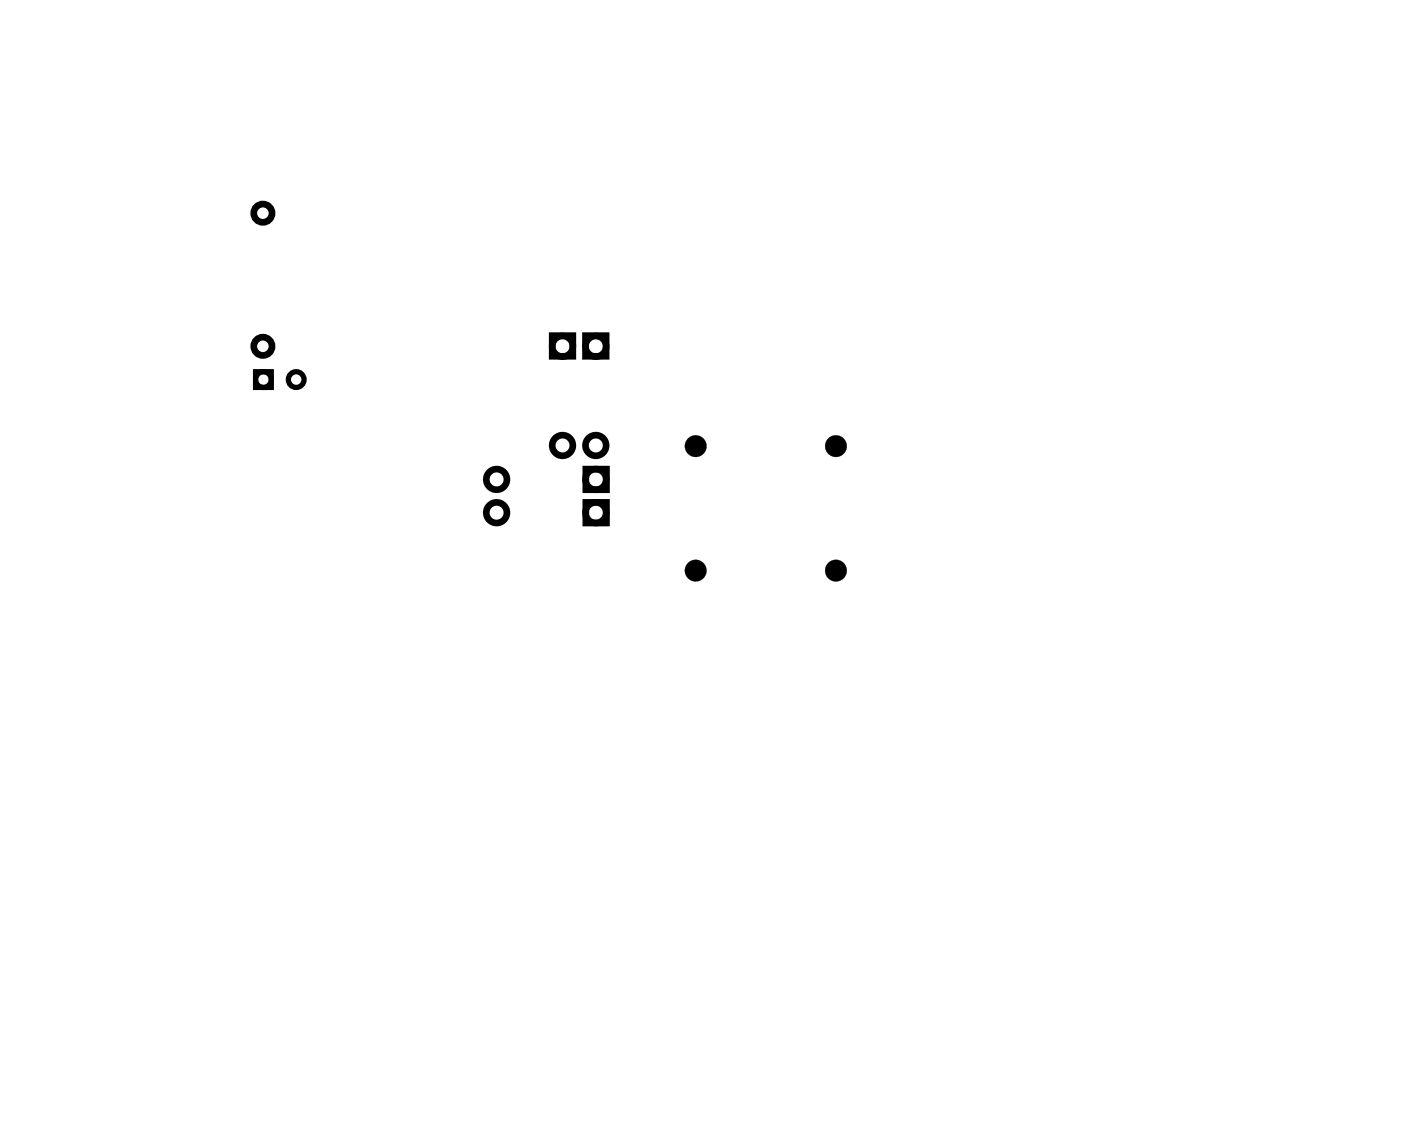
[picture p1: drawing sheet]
<svg xmlns="http://www.w3.org/2000/svg" width="107mm" height="87mm" viewBox="0 0 107 87" stroke-linecap="round" stroke-linejoin="round" font-family="sans-serif">
<path d="M98.4 8.6h.1" fill="none" stroke="#000" stroke-width=".2"/>
<path d="M98.4 8.6h.1" fill="none" stroke="#000" stroke-width=".08"/>
<circle cx="32.8" cy="34.1" r=".74" fill="#fff"/>
<circle cx="32.8" cy="34.1" r=".74" fill="none" stroke="#fff" stroke-width=".76" stroke-linecap="butt"/>
<g fill="#000">
<circle cx="53.1" cy="34.1" r=".83"/>
<circle cx="63.8" cy="34.1" r=".83"/>
<circle cx="53.1" cy="43.6" r=".83"/>
<circle cx="63.8" cy="43.6" r=".83"/>
</g>
<g fill="#000">
<path d="M52.2 34.1a.85 .85 0 0 0 1.7 0 .85 .85 0 0 0-1.7 0zM52.3 34.1a.82 .82 0 0 1 1.6 0 .82 .82 0 0 1-1.6 0z"/>
<path d="M62.9 34.1a.85 .85 0 0 0 1.7 0 .85 .85 0 0 0-1.7 0zM63 34.1a.82 .82 0 0 1 1.6 0 .82 .82 0 0 1-1.6 0z"/>
<path d="M52.2 43.6a.85 .85 0 0 0 1.7 0 .85 .85 0 0 0-1.7 0zM52.3 43.6a.82 .82 0 0 1 1.6 0 .82 .82 0 0 1-1.6 0z"/>
<path d="M62.9 43.6a.85 .85 0 0 0 1.7 0 .85 .85 0 0 0-1.7 0zM63 43.6a.82 .82 0 0 1 1.6 0 .82 .82 0 0 1-1.6 0z"/>
</g>
<g fill="none" stroke="#000" stroke-width=".51">
<path d="M44.7 35.8h1.6v1.6h-1.6z"/>
<circle cx="37.9" cy="36.6" r=".79"/>
<circle cx="45.5" cy="36.6" r=".79"/>
</g>
<path d="M72.6 40.9h1.6v1.5h-1.6z" fill="#fff"/>
<path d="M72.6 40.9h1.6v1.5h-1.6z" fill="none" stroke="#fff" stroke-width=".76" stroke-linecap="butt"/>
<circle cx="73.4" cy="41.7" r=".76" fill="#fff"/>
<circle cx="73.4" cy="41.7" r=".76" fill="none" stroke="#fff" stroke-width=".76" stroke-linecap="butt"/>
<circle cx="73.4" cy="38.2" r=".76" fill="#fff"/>
<circle cx="73.4" cy="38.2" r=".76" fill="none" stroke="#fff" stroke-width=".76" stroke-linecap="butt"/>
<g fill="none" stroke="#000" stroke-width=".51">
<path d="M42.1 25.6h1.6v1.6h-1.6zM44.7 25.6h1.5v1.6h-1.5zM44.7 38.3h1.6v1.6h-1.6z"/>
<circle cx="37.9" cy="39.1" r=".79"/>
<circle cx="42.9" cy="34" r=".79"/>
<circle cx="42.9" cy="26.4" r=".79"/>
<circle cx="45.5" cy="39.1" r=".79"/>
<circle cx="45.5" cy="34" r=".79"/>
<circle cx="45.5" cy="26.4" r=".79"/>
</g>
<circle cx="22.6" cy="23.9" r=".59" fill="#fff"/>
<circle cx="22.6" cy="23.9" r=".59" fill="none" stroke="#fff" stroke-width=".73" stroke-linecap="butt"/>
<path d="M21.8 23.1v1.6h1.6v-1.6zM22.2 23.9a.35 .35 0 0 1 .7 0 .35 .35 0 0 1-.7 0z" fill="#fff"/>
<g fill="none" stroke="#fff" stroke-width=".25">
<path d="M21.8 23.1h1.6v1.6h-1.6z"/>
<circle cx="22.6" cy="23.9" r=".35"/>
</g>
<circle cx="25.1" cy="23.9" r=".59" fill="#fff"/>
<circle cx="25.1" cy="23.9" r=".59" fill="none" stroke="#fff" stroke-width=".73" stroke-linecap="butt"/>
<circle cx="30.2" cy="16.3" r=".72" fill="#fff"/>
<circle cx="30.2" cy="16.3" r=".72" fill="none" stroke="#fff" stroke-width=".69" stroke-linecap="butt"/>
<path d="M29.3 15.3v1.9h1.9v-1.9zM29.7 16.3a.5 .5 0 0 1 1 0 .5 .5 0 0 1-1 0z" fill="#fff"/>
<g fill="none" stroke="#fff" stroke-width=".25">
<path d="M29.3 15.3h1.9v1.9h-1.9z"/>
<circle cx="30.2" cy="16.3" r=".5"/>
</g>
<circle cx="27.7" cy="16.3" r=".72" fill="#fff"/>
<circle cx="27.7" cy="16.3" r=".72" fill="none" stroke="#fff" stroke-width=".69" stroke-linecap="butt"/>
<circle cx="25.1" cy="16.3" r=".72" fill="#fff"/>
<circle cx="25.1" cy="16.3" r=".72" fill="none" stroke="#fff" stroke-width=".69" stroke-linecap="butt"/>
<circle cx="32.8" cy="23.9" r=".59" fill="#fff"/>
<circle cx="32.8" cy="23.9" r=".59" fill="none" stroke="#fff" stroke-width=".73" stroke-linecap="butt"/>
<circle cx="35.3" cy="23.9" r=".59" fill="#fff"/>
<circle cx="35.3" cy="23.9" r=".59" fill="none" stroke="#fff" stroke-width=".73" stroke-linecap="butt"/>
<path d="M34.5 23.1v1.6h1.6v-1.6zM34.9 23.9a.35 .35 0 0 1 .7 0 .35 .35 0 0 1-.7 0z" fill="#fff"/>
<g fill="none" stroke="#fff" stroke-width=".25">
<path d="M34.5 23.1h1.6v1.6h-1.6z"/>
<circle cx="35.3" cy="23.9" r=".35"/>
</g>
<g fill="none" stroke="#000" stroke-width=".51">
<circle cx="20.1" cy="16.3" r=".7"/>
<circle cx="20.1" cy="26.4" r=".7"/>
</g>
<g fill="none" stroke="#000" stroke-width=".4">
<path d="M19.5 28.4h1.2v1.2h-1.2z"/>
<circle cx="20.1" cy="29" r=".6"/>
<circle cx="22.6" cy="29" r=".6"/>
</g>
<circle cx="27.7" cy="49.3" r=".74" fill="#fff"/>
<circle cx="27.7" cy="49.3" r=".74" fill="none" stroke="#fff" stroke-width=".76" stroke-linecap="butt"/>
<circle cx="25.1" cy="49.3" r=".74" fill="#fff"/>
<circle cx="25.1" cy="49.3" r=".74" fill="none" stroke="#fff" stroke-width=".76" stroke-linecap="butt"/>
<circle cx="22.6" cy="49.3" r=".74" fill="#fff"/>
<circle cx="22.6" cy="49.3" r=".74" fill="none" stroke="#fff" stroke-width=".76" stroke-linecap="butt"/>
<circle cx="20.1" cy="49.3" r=".74" fill="#fff"/>
<circle cx="20.1" cy="49.3" r=".74" fill="none" stroke="#fff" stroke-width=".76" stroke-linecap="butt"/>
<circle cx="17.5" cy="49.3" r=".74" fill="#fff"/>
<circle cx="17.5" cy="49.3" r=".74" fill="none" stroke="#fff" stroke-width=".76" stroke-linecap="butt"/>
<circle cx="27.7" cy="44.2" r=".74" fill="#fff"/>
<circle cx="27.7" cy="44.2" r=".74" fill="none" stroke="#fff" stroke-width=".76" stroke-linecap="butt"/>
<circle cx="25.1" cy="44.2" r=".74" fill="#fff"/>
<circle cx="25.1" cy="44.2" r=".74" fill="none" stroke="#fff" stroke-width=".76" stroke-linecap="butt"/>
<circle cx="22.6" cy="44.2" r=".74" fill="#fff"/>
<circle cx="22.6" cy="44.2" r=".74" fill="none" stroke="#fff" stroke-width=".76" stroke-linecap="butt"/>
<circle cx="20.1" cy="44.2" r=".74" fill="#fff"/>
<circle cx="20.1" cy="44.2" r=".74" fill="none" stroke="#fff" stroke-width=".76" stroke-linecap="butt"/>
<circle cx="17.5" cy="44.2" r=".74" fill="#fff"/>
<circle cx="17.5" cy="44.2" r=".74" fill="none" stroke="#fff" stroke-width=".76" stroke-linecap="butt"/>
<circle cx="27.7" cy="39.1" r=".74" fill="#fff"/>
<circle cx="27.7" cy="39.1" r=".74" fill="none" stroke="#fff" stroke-width=".76" stroke-linecap="butt"/>
<circle cx="25.1" cy="39.1" r=".74" fill="#fff"/>
<circle cx="25.1" cy="39.1" r=".74" fill="none" stroke="#fff" stroke-width=".76" stroke-linecap="butt"/>
<circle cx="22.6" cy="39.1" r=".74" fill="#fff"/>
<circle cx="22.6" cy="39.1" r=".74" fill="none" stroke="#fff" stroke-width=".76" stroke-linecap="butt"/>
<circle cx="20.1" cy="39.1" r=".74" fill="#fff"/>
<circle cx="20.1" cy="39.1" r=".74" fill="none" stroke="#fff" stroke-width=".76" stroke-linecap="butt"/>
<circle cx="17.5" cy="39.1" r=".74" fill="#fff"/>
<circle cx="17.5" cy="39.1" r=".74" fill="none" stroke="#fff" stroke-width=".76" stroke-linecap="butt"/>
<circle cx="27.7" cy="34.1" r=".74" fill="#fff"/>
<circle cx="27.7" cy="34.1" r=".74" fill="none" stroke="#fff" stroke-width=".76" stroke-linecap="butt"/>
<circle cx="25.1" cy="34.1" r=".74" fill="#fff"/>
<circle cx="25.1" cy="34.1" r=".74" fill="none" stroke="#fff" stroke-width=".76" stroke-linecap="butt"/>
<circle cx="22.6" cy="34.1" r=".74" fill="#fff"/>
<circle cx="22.6" cy="34.1" r=".74" fill="none" stroke="#fff" stroke-width=".76" stroke-linecap="butt"/>
<circle cx="20.1" cy="34.1" r=".74" fill="#fff"/>
<circle cx="20.1" cy="34.1" r=".74" fill="none" stroke="#fff" stroke-width=".76" stroke-linecap="butt"/>
<circle cx="17.5" cy="34.1" r=".74" fill="#fff"/>
<circle cx="17.5" cy="34.1" r=".74" fill="none" stroke="#fff" stroke-width=".76" stroke-linecap="butt"/>
</svg>
